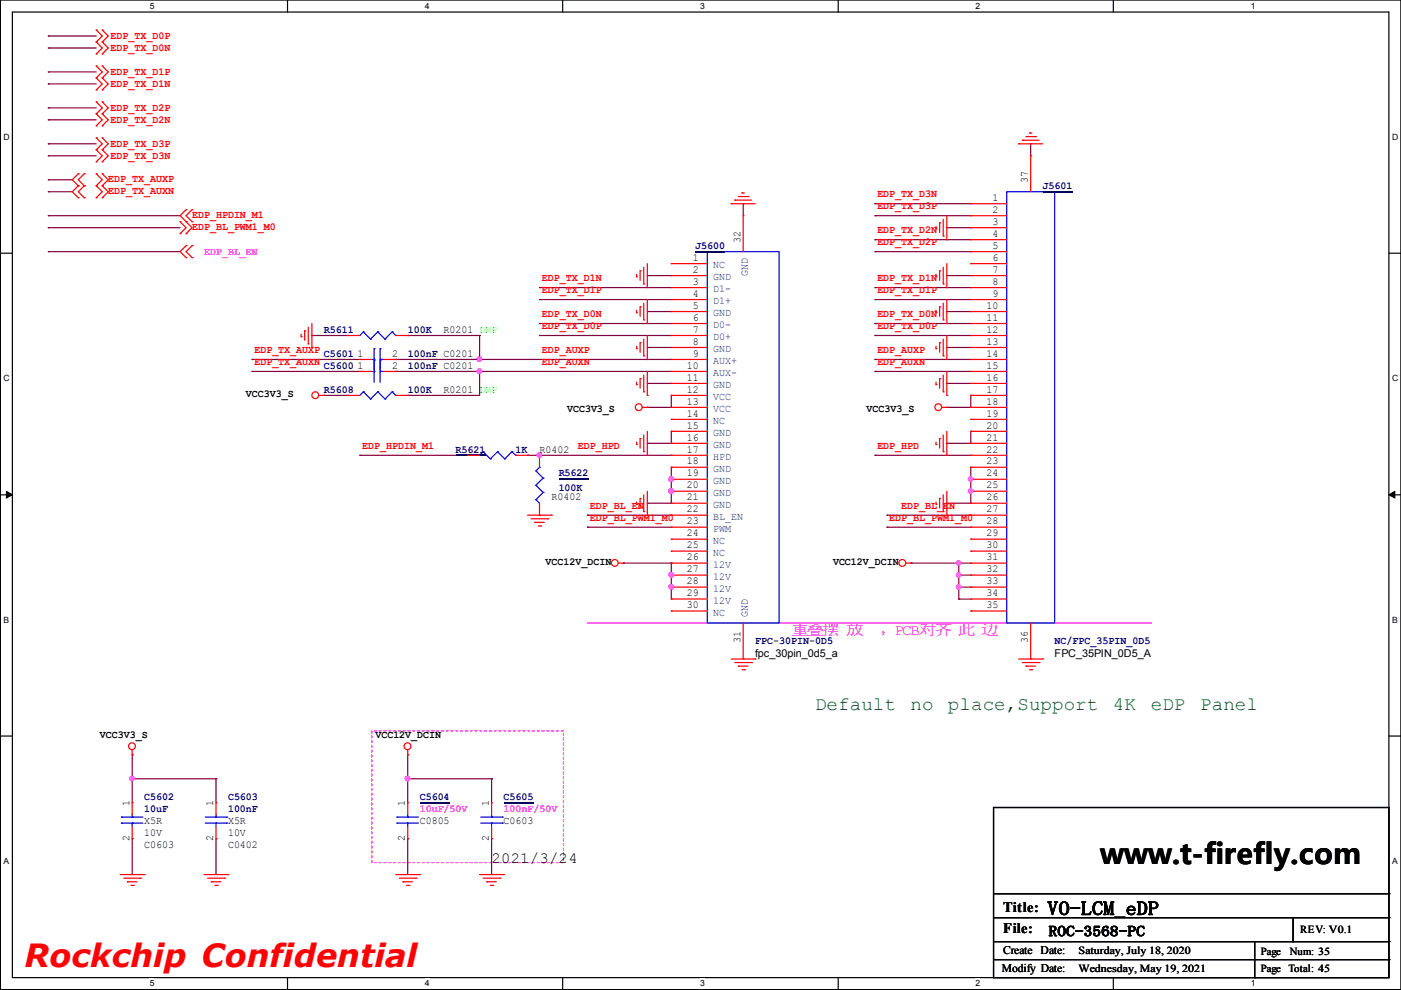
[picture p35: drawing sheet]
<svg xmlns="http://www.w3.org/2000/svg" width="297mm" height="210mm" viewBox="0 0 297 210" stroke-linecap="round" stroke-linejoin="round" font-family="sans-serif">
<defs><g id="words">
<text font-size="6.8" fill="#f00" x="5.2" y="205">Rockchip Confidential</text>
<text font-size="6" x="233.3" y="183.2">www.t-firefly.com</text>
<g font-size="4.1" fill="#008000">
<text x="172.8" y="150.5">Default</text>
<text x="193" y="150.5">no</text>
<text x="201" y="150.5">place,Support</text>
<text x="235.9" y="150.5">4K</text>
<text x="244" y="150.5">eDP</text>
<text x="254.5" y="150.5">Panel</text>
</g>
<text font-size="4.1" x="222.1" y="194">VO-LCM_eDP</text>
<g font-size="3.3" fill="#f0f">
<text x="167.7" y="134.7">重叠摆 放</text>
<text x="186.4" y="134.7">，PCB对齐 此 边</text>
</g>
<text font-size="3.3" x="104.2" y="183">2021/3/24</text>
<g font-size="3">
<text x="212.7" y="193.3">Title:</text>
<text x="212.7" y="197.9">File:</text>
<text x="222.3" y="198.5">ROC-3568-PC</text>
</g>
<g font-size="2.5">
<text x="212.7" y="202.4">Create Date:</text>
<text x="212.4" y="206.2">Modify Date:</text>
</g>
<g font-size="2.3" fill="#f00">
<text x="23.5" y="8.3">EDP_TX_D0P</text>
<text x="23.5" y="10.9">EDP_TX_D0N</text>
<text x="23.5" y="15.9">EDP_TX_D1P</text>
<text x="23.5" y="18.5">EDP_TX_D1N</text>
<text x="23.5" y="23.6">EDP_TX_D2P</text>
<text x="23.5" y="26.1">EDP_TX_D2N</text>
<text x="23.5" y="31.2">EDP_TX_D3P</text>
<text x="23.5" y="33.7">EDP_TX_D3N</text>
<text x="22.9" y="38.5">EDP_TX_AUXP</text>
<text x="22.9" y="41.1">EDP_TX_AUXN</text>
<text x="186" y="41.8">EDP_TX_D3N</text>
<text x="40.7" y="46.2">EDP_HPDIN_M1</text>
<text x="186" y="44.4">EDP_TX_D3P</text>
<text x="40.7" y="48.7">EDP_BL_PWM1_M0</text>
<text x="186" y="49.5">EDP_TX_D2N</text>
<text x="186" y="52">EDP_TX_D2P</text>
<text x="114.9" y="59.6">EDP_TX_D1N</text>
<text x="186" y="59.6">EDP_TX_D1N</text>
<text x="114.9" y="62.2">EDP_TX_D1P</text>
<text x="186" y="62.2">EDP_TX_D1P</text>
<text x="114.9" y="67.2">EDP_TX_D0N</text>
<text x="114.9" y="69.8">EDP_TX_D0P</text>
<text x="186" y="67.2">EDP_TX_D0N</text>
<text x="186" y="69.8">EDP_TX_D0P</text>
<text x="53.9" y="74.9">EDP_TX_AUXP</text>
<text x="53.9" y="77.4">EDP_TX_AUXN</text>
<text x="114.9" y="74.9">EDP_AUXP</text>
<text x="114.9" y="77.4">EDP_AUXN</text>
<text x="186" y="74.9">EDP_AUXP</text>
<text x="186" y="77.4">EDP_AUXN</text>
<text x="76.8" y="95.2">EDP_HPDIN_M1</text>
<text x="122.5" y="95.2">EDP_HPD</text>
<text x="186" y="95.2">EDP_HPD</text>
<text x="125.1" y="107.9">EDP_BL_EN</text>
<text x="191.1" y="107.9">EDP_BL_EN</text>
<text x="125.1" y="110.4">EDP_BL_PWM1_M0</text>
<text x="188.6" y="110.4">EDP_BL_PWM1_M0</text>
</g>
<g font-size="2.3">
<text x="217.9" y="38.9" transform="rotate(-90 217.9 38.9)">37</text>
<text x="210.4" y="42.6">1</text>
<text x="210.4" y="45.1">2</text>
<text x="210.4" y="47.7">3</text>
<text x="157" y="51.6" transform="rotate(-90 157 51.6)">32</text>
<text x="210.4" y="50.2">4</text>
<text x="210.4" y="52.8">5</text>
<text x="146.9" y="55.3">1</text>
<text x="146.9" y="57.8">2</text>
<text x="210.4" y="55.3">6</text>
<text x="210.4" y="57.8">7</text>
<text x="146.9" y="60.4">3</text>
<text x="146.9" y="62.9">4</text>
<text x="146.9" y="65.5">5</text>
<text x="209.1" y="65.5">10</text>
<text x="210.4" y="60.4">8</text>
<text x="210.4" y="62.9">9</text>
<text x="94.1" y="70.5">R0201 DNP</text>
<text x="146.9" y="68">6</text>
<text x="146.9" y="70.5">7</text>
<text x="209.1" y="68">11</text>
<text x="209.1" y="70.5">12</text>
<text x="75.8" y="75.6">1</text>
<text x="83.1" y="75.6">2</text>
<text x="146.9" y="73.1">8</text>
<text x="146.9" y="75.6">9</text>
<text x="209.1" y="73.1">13</text>
<text x="209.1" y="75.6">14</text>
<text x="75.8" y="78.2">1</text>
<text x="83.1" y="78.2">2</text>
<text x="94.1" y="83.2">R0201</text>
<text x="145.6" y="78.2">10</text>
<text x="145.6" y="80.7">11</text>
<text x="145.6" y="83.2">12</text>
<text x="209.1" y="78.2">15</text>
<text x="209.1" y="80.7">16</text>
<text x="209.1" y="83.2">17</text>
<text x="52.2" y="84.3">VCC3V3_S</text>
<text x="120.2" y="87.3">VCC3V3_S</text>
<text x="145.6" y="85.8">13</text>
<text x="145.6" y="88.3">14</text>
<text x="183.7" y="87.3">VCC3V3_S</text>
<text x="209.1" y="85.8">18</text>
<text x="209.1" y="88.3">19</text>
<text x="114.4" y="95.9">R0402</text>
<text x="145.6" y="90.9">15</text>
<text x="145.6" y="93.4">16</text>
<text x="145.6" y="95.9">17</text>
<text x="209.1" y="90.9">20</text>
<text x="209.1" y="93.4">21</text>
<text x="209.1" y="95.9">22</text>
<text x="145.6" y="98.5">18</text>
<text x="145.6" y="101">19</text>
<text x="209.1" y="98.5">23</text>
<text x="209.1" y="101">24</text>
<text x="116.9" y="106.1">R0402</text>
<text x="145.6" y="103.6">20</text>
<text x="145.6" y="106.1">21</text>
<text x="209.1" y="103.6">25</text>
<text x="209.1" y="106.1">26</text>
<text x="145.6" y="108.6">22</text>
<text x="145.6" y="111.2">23</text>
<text x="145.6" y="113.7">24</text>
<text x="209.1" y="108.6">27</text>
<text x="209.1" y="111.2">28</text>
<text x="209.1" y="113.7">29</text>
<text x="115.7" y="119.8">VCC12V_DCIN</text>
<text x="145.6" y="116.3">25</text>
<text x="145.6" y="118.8">26</text>
<text x="176.6" y="119.8">VCC12V_DCIN</text>
<text x="209.1" y="116.3">30</text>
<text x="209.1" y="118.8">31</text>
<text x="145.6" y="121.3">27</text>
<text x="145.6" y="123.9">28</text>
<text x="209.1" y="121.3">32</text>
<text x="209.1" y="123.9">33</text>
<text x="145.6" y="126.4">29</text>
<text x="145.6" y="129">30</text>
<text x="209.1" y="126.4">34</text>
<text x="209.1" y="129">35</text>
<text x="157" y="136.4" transform="rotate(-90 157 136.4)">31</text>
<text x="217.9" y="136.4" transform="rotate(-90 217.9 136.4)">36</text>
<text x="160.1" y="139.4">fpc_30pin_0d5_a</text>
<text x="223.6" y="139.4">FPC_35PIN_0D5_A</text>
<text x="21.2" y="156.4">VCC3V3_S</text>
<text x="79.6" y="156.4">VCC12V_DCIN</text>
<text x="27.4" y="171" transform="rotate(-90 27.4 171)">1</text>
<text x="45.2" y="171" transform="rotate(-90 45.2 171)">1</text>
<text x="85.9" y="171" transform="rotate(-90 85.9 171)">1</text>
<text x="103.6" y="171" transform="rotate(-90 103.6 171)">1</text>
<text x="27.4" y="178.3" transform="rotate(-90 27.4 178.3)">2</text>
<text x="30.6" y="179.8">C0603</text>
<text x="30.6" y="174.7">X5R</text>
<text x="30.6" y="177.2">10V</text>
<text x="45.2" y="178.3" transform="rotate(-90 45.2 178.3)">2</text>
<text x="48.3" y="179.8">C0402</text>
<text x="48.3" y="174.7">X5R</text>
<text x="48.3" y="177.2">10V</text>
<text x="85.9" y="178.3" transform="rotate(-90 85.9 178.3)">2</text>
<text x="89" y="174.7">C0805</text>
<text x="103.6" y="178.3" transform="rotate(-90 103.6 178.3)">2</text>
<text x="106.8" y="174.7">C0603</text>
<text x="275.7" y="197.9">REV: V0.1</text>
<text x="228.7" y="202.2">Saturday, July 18, 2020</text>
<text x="267.3" y="202.5">Page</text>
<text x="273.5" y="202.5">Num: 35</text>
<text x="228.7" y="206">Wednesday, May 19, 2021</text>
<text x="267.3" y="206">Page</text>
<text x="273.2" y="206">Total: 45</text>
</g>
<g font-size="2.3" fill="#000080">
<text x="221.1" y="40.1">J5601</text>
<text x="147.4" y="52.8">J5600</text>
<text x="68.7" y="70.5">R5611</text>
<text x="86.4" y="70.5">100K</text>
<text x="68.7" y="75.6">C5601</text>
<text x="86.4" y="75.6">100nF C0201</text>
<text x="68.7" y="78.2">C5600</text>
<text x="68.7" y="83.2">R5608</text>
<text x="86.4" y="78.2">100nF C0201</text>
<text x="86.4" y="83.2">100K</text>
<text x="96.6" y="95.9">R5621</text>
<text x="109.3" y="95.9">1K</text>
<text x="118.4" y="101">R5622</text>
<text x="118.4" y="104.1">100K</text>
<text x="160.1" y="136.6">FPC-30PIN-0D5</text>
<text x="223.6" y="136.6">NC/FPC_35PIN_0D5</text>
<text x="30.6" y="169.6">C5602</text>
<text x="30.6" y="172.1">10uF</text>
<text x="48.3" y="169.6">C5603</text>
<text x="48.3" y="172.1">100nF</text>
<text x="89" y="169.6">C5604</text>
<text x="106.8" y="169.6">C5605</text>
</g>
<g font-size="2.3" fill="#f0f">
<text x="43.3" y="54">EDP_BL_EN</text>
<text x="89" y="172.1">10uF/50V</text>
<text x="106.8" y="172.1">100nF/50V</text>
</g>
<g font-size="2.3" fill="#004080">
<text x="151.2" y="56.9">NC</text>
<text x="151.2" y="59.5">GND</text>
<text x="158.6" y="58.4" transform="rotate(-90 158.6 58.4)">GND</text>
<text x="151.2" y="62">D1-</text>
<text x="151.2" y="64.5">D1+</text>
<text x="151.2" y="67.1">GND</text>
<text x="151.2" y="69.6">D0-</text>
<text x="151.2" y="72.2">D0+</text>
<text x="151.2" y="74.7">GND</text>
<text x="151.2" y="77.2">AUX+</text>
<text x="151.2" y="79.8">AUX-</text>
<text x="151.2" y="82.3">GND</text>
<text x="151.2" y="84.9">VCC</text>
<text x="151.2" y="87.4">VCC</text>
<text x="151.2" y="89.9">NC</text>
<text x="151.2" y="92.5">GND</text>
<text x="151.2" y="95">GND</text>
<text x="151.2" y="97.6">HPD</text>
<text x="151.2" y="100.1">GND</text>
<text x="151.2" y="102.6">GND</text>
<text x="151.2" y="105.2">GND</text>
<text x="151.2" y="107.7">GND</text>
<text x="151.2" y="110.3">BL_EN</text>
<text x="151.2" y="112.8">PWM</text>
<text x="151.2" y="115.3">NC</text>
<text x="151.2" y="117.9">NC</text>
<text x="151.2" y="120.4">12V</text>
<text x="151.2" y="123">12V</text>
<text x="151.2" y="125.5">12V</text>
<text x="151.2" y="128">12V</text>
<text x="151.2" y="130.6">NC</text>
<text x="158.6" y="130.8" transform="rotate(-90 158.6 130.8)">GND</text>
</g>
<text font-size="2.3" fill="#0f0" x="101.7" y="83.2">DNP</text>
<g font-size="1.8">
<text x="31.7" y="1.9">5</text>
<text x="90.1" y="1.9">4</text>
<text x="148.4" y="1.9">3</text>
<text x="206.8" y="1.9">2</text>
<text x="265.2" y="1.9">1</text>
<text x=".8" y="29.7">D</text>
<text x="295.1" y="29.7">D</text>
<text x=".8" y="80.9">C</text>
<text x="295.1" y="80.9">C</text>
<text x=".8" y="132.1">B</text>
<text x="295.1" y="132.1">B</text>
<text x=".8" y="183.2">A</text>
<text x="295.1" y="183.2">A</text>
<text x="31.7" y="209.1">5</text>
<text x="90.1" y="209.1">4</text>
<text x="148.4" y="209.1">3</text>
<text x="206.8" y="209.1">2</text>
<text x="265.2" y="209.1">1</text>
</g>
</g></defs>
<path d="M.1 0h296.9v209.8h-296.9zM2.6 2.6h291.9v204.7h-291.9z" fill="none" stroke="#000" stroke-width=".25"/>
<g fill="#fff">
<path d="M31.7 .3h1v1.9h-1z"/>
<path d="M31.7 207.5h1v2h-1z"/>
</g>
<path d="M61 0v2.6M61 207.3v2.5" fill="none" stroke="#000" stroke-width=".25"/>
<g fill="#fff">
<path d="M90.1 .3h.9v1.9h-.9z"/>
<path d="M90.1 207.5h.9v2h-.9z"/>
</g>
<path d="M119.3 0v2.6M119.3 207.3v2.5" fill="none" stroke="#000" stroke-width=".25"/>
<g fill="#fff">
<path d="M148.4 .3h1v1.9h-1z"/>
<path d="M148.4 207.5h1v2h-1z"/>
</g>
<path d="M177.7 0v2.6M177.7 207.3v2.5" fill="none" stroke="#000" stroke-width=".25"/>
<g fill="#fff">
<path d="M206.8 .3h1v1.9h-1z"/>
<path d="M206.8 207.5h1v2h-1z"/>
</g>
<path d="M236.1 0v2.6M236.1 207.3v2.5" fill="none" stroke="#000" stroke-width=".25"/>
<g fill="#fff">
<path d="M265.2 .3h.9v1.9h-.9z"/>
<path d="M265.2 207.5h.9v2h-.9z"/>
<path d="M.8 28.1h1.1v2h-1.1z"/>
<path d="M295.1 28.1h1.2v2h-1.2z"/>
<path d="M.8 79.3h1.1v1.9h-1.1z"/>
<path d="M295.1 79.3h1.2v1.9h-1.2z"/>
</g>
<path d="M.1 53.7h2.5M294.5 53.7h2.5" fill="none" stroke="#000" stroke-width=".25"/>
<g fill="#fff">
<path d="M.8 130.5h1.1v1.9h-1.1z"/>
<path d="M295.1 130.5h1.1v1.9h-1.1z"/>
</g>
<path d="M.1 104.9h2.5M294.5 104.9h2.5" fill="none" stroke="#000" stroke-width=".25"/>
<path d="M1.4 104.2l1.2 .7-1.2 .7zM294.5 104.9l1.2-.7v1.4z" fill="#000" stroke="#000" stroke-width=".21"/>
<g fill="#fff">
<path d="M.8 181.6h1v2h-1z"/>
<path d="M295.1 181.6h1.1v2h-1.1z"/>
</g>
<g fill="none" stroke="#000" stroke-width=".25">
<path d="M.1 156.1h2.5M294.5 156.1h2.5M210.7 171.2h83.8v36.1h-83.8zM210.7 189.5h83.8M210.7 194.6h83.8M210.7 199.7h83.8M266 199.7v7.6M274.2 199.7h.1M274.2 194.6v5.1M294.5 189.5h.1M294.5 194.6h.1M294.5 199.7h.1"/>
<path d="M210.7 203.5h83.8M266 207.3h.1M294.5 203.5h.1"/>
</g>
<path d="M124.5 132.1h119.4M243.9 132.1h.1" fill="none" stroke="#f0f" stroke-width=".25"/>
<path d="M78.8 155h40.7v27.9h-40.7z" fill="none" stroke="#f0f" stroke-width=".25" stroke-dasharray=".5 .5"/>
<g fill="none" stroke="#800040" stroke-width=".25">
<path d="M10.2 7.6h.1M10.2 10.2h.1M10.2 15.3h.1M10.2 17.8h.1M10.2 7.6h10.2M10.2 10.2h10.2M10.2 15.3h10.2M10.2 17.8h10.2M10.2 22.9h.1M10.2 25.4h.1M10.2 30.5h.1M10.2 33h.1"/>
<path d="M10.2 38.1h.1M10.2 22.9h10.2M10.2 25.4h10.2M10.2 30.5h10.2M10.2 33h10.2M10.2 38.1h5.1M218.5 30.5h.1M218.5 30.5v2.5M10.2 40.7h.1M10.2 48.3h.1M10.2 53.4h.1M10.2 45.7h.1"/>
<path d="M10.2 40.7h5.1M10.2 48.3h28M10.2 45.7h28M10.2 53.4h28M137.2 58.4h.1M137.2 58.4h5.1M157.6 43.2h.1M157.6 43.2v2.5M185.5 43.2h.1M185.5 45.7h.1M185.5 50.8h.1M185.5 53.4h.1"/>
<path d="M185.5 43.2h20.3M185.5 45.7h20.3M185.5 50.8h20.3M185.5 53.4h20.3M200.7 48.3h.1M200.7 58.4h.1M200.7 48.3h5.1M200.7 58.4h5.1M53.4 76.2h.1M53.4 78.8h.1M53.4 78.8h22.9M53.4 76.2h22.9"/>
<path d="M66.1 71.1h.1M66.1 71.1h7.6M83.9 78.8h.1M83.9 76.2h.1M83.9 78.8h58.4M83.9 76.2h58.4M86.4 71.1h.1M86.4 71.1h15.3M101.7 76.2h.1M101.7 78.8h.1M101.7 71.1h.1M101.7 78.8v5h-15.3"/>
<path d="M101.7 71.1v5.1M114.4 61h.1M114.4 63.5h.1M114.4 68.6h.1M114.4 71.1h.1M114.4 71.1h27.9M114.4 61h27.9M114.4 63.5h27.9M114.4 68.6h27.9M137.2 66.1h.1M137.2 73.7h.1M137.2 66.1h5.1"/>
<path d="M137.2 73.7h5.1M185.5 61h.1M185.5 63.5h.1M185.5 68.6h.1M185.5 71.1h.1M185.5 76.2h.1M185.5 78.8h.1M185.5 78.8h20.3M185.5 76.2h20.3M185.5 71.1h20.3M185.5 61h20.3M185.5 63.5h20.3"/>
<path d="M185.5 68.6h20.3M200.7 66.1h.1M200.7 73.7h.1M200.7 66.1h5.1M200.7 73.7h5.1M68.7 83.8h.1M68.7 83.8h5M76.3 96.5h.1M76.3 96.5h22.8M86.4 83.8h.1M111.8 96.5h.1M111.8 96.5h30.5"/>
<path d="M114.4 96.5h.1M137.2 86.4h.1M137.2 81.3h.1M137.2 94h.1M137.2 81.3h5.1M142.3 83.8h.1M142.3 91.5h.1M142.3 99.1h.1M142.3 83.8v2.6h-5.1M142.3 99.1v7.6h-5.1M142.3 91.5v2.5h-5.1M185.5 96.5h.1"/>
<path d="M185.5 96.5h20.3M200.7 81.3h.1M200.7 86.4h.1M200.7 94h.1M200.7 81.3h5.1M205.8 91.5h.1M205.8 99.1h.1M205.8 83.8h.1M205.8 83.8v2.6h-5.1M205.8 99.1v7.6h-5.1M205.8 91.5v2.5h-5.1M124.5 109.2h.1"/>
<path d="M124.5 111.8h.1M124.5 109.2h17.8M124.5 111.8h17.8M132.2 119.4h.1M132.2 119.4h10.1M137.2 106.7h.1M142.3 119.4h.1M142.3 101.6h.1M142.3 104.2h.1M142.3 119.4v7.6M188 109.2h.1M188 111.8h.1"/>
<path d="M188 109.2h17.8M188 111.8h17.8M193.1 119.4h.1M193.1 119.4h12.7M200.7 106.7h.1M203.3 119.4h.1M203.3 119.4v7.6M205.8 101.6h.1M205.8 104.2h.1M142.3 121.9h.1M142.3 124.5h.1M203.3 121.9h.1"/>
<path d="M203.3 124.5h.1M203.3 127h.1M203.3 121.9h2.5M203.3 124.5h2.5M203.3 127h2.5M28 160h.1M28 177.8h.1M28 165.1h.1M28 160v10.2M28 177.8v7.6M28 165.1h17.8M45.8 165.1h.1"/>
<path d="M45.8 177.8h.1M45.8 165.1v5.1M45.8 177.8v7.6M86.4 160h.1M86.4 165.1h.1M86.4 177.8h.1M86.4 165.1h17.8M86.4 160v10.2M86.4 177.8v7.6M104.2 165.1h.1M104.2 177.8h.1M104.2 165.1v5.1"/>
<path d="M104.2 177.8v7.6"/>
</g>
<g fill="#f0f" stroke="#f0f" stroke-width=".25">
<circle cx="101.6" cy="76.2" r=".47"/>
<circle cx="28" cy="165.1" r=".47"/>
<circle cx="101.6" cy="78.7" r=".47"/>
<circle cx="142.3" cy="124.4" r=".47"/>
<circle cx="142.3" cy="121.9" r=".47"/>
<circle cx="142.3" cy="101.6" r=".47"/>
<circle cx="142.3" cy="104.1" r=".47"/>
<circle cx="86.4" cy="165.1" r=".47"/>
<circle cx="203.2" cy="119.4" r=".47"/>
<circle cx="203.2" cy="121.9" r=".47"/>
<circle cx="203.2" cy="124.4" r=".47"/>
<circle cx="205.8" cy="104.1" r=".47"/>
<circle cx="205.8" cy="101.6" r=".47"/>
<circle cx="114.3" cy="96.5" r=".47"/>
</g>
<g fill="none" stroke="#f00" stroke-width=".25">
<path d="M20.4 8.9h.1M20.4 6.4h.1M20.4 11.4h.1M20.4 16.5h.1M20.4 14h.1M20.4 19.1h.1M20.4 6.4l1.3 1.2-1.3 1.3M20.4 8.9l1.3 1.3-1.3 1.2M20.4 14l1.3 1.3-1.3 1.2M20.4 16.5l1.3 1.3-1.3 1.3M21.7 8.9h.1M21.7 6.4h.1"/>
<path d="M21.7 11.4h.1M21.7 16.5h.1M21.7 14h.1M21.7 19.1h.1M21.7 6.4l1.2 1.2-1.2 1.3M21.7 8.9l1.2 1.3-1.2 1.2M21.7 14l1.2 1.3-1.2 1.2M21.7 16.5l1.2 1.3-1.2 1.3M16.6 36.8h.1M16.6 39.4h.1M16.6 36.8l-1.3 1.3 1.3 1.3M16.6 39.4l-1.3 1.3 1.3 1.2"/>
<path d="M17.9 39.4h.1M17.9 36.8h.1M17.9 36.8l-1.3 1.3 1.3 1.3M17.9 39.4l-1.3 1.3 1.3 1.2M20.4 24.1h.1M20.4 21.6h.1M20.4 26.7h.1M20.4 31.8h.1M20.4 29.2h.1M20.4 34.3h.1M20.4 39.4h.1M20.4 36.8h.1"/>
<path d="M20.4 21.6l1.3 1.3-1.3 1.2M20.4 24.1l1.3 1.3-1.3 1.3M20.4 29.2l1.3 1.3-1.3 1.3M20.4 31.8l1.3 1.2-1.3 1.3M20.4 36.8l1.3 1.3-1.3 1.3M20.4 39.4l1.3 1.3-1.3 1.2M21.7 24.1h.1M21.7 21.6h.1M21.7 26.7h.1M21.7 31.8h.1M21.7 29.2h.1M21.7 34.3h.1"/>
<path d="M21.7 39.4h.1M21.7 36.8h.1M21.7 21.6l1.2 1.3-1.2 1.2M21.7 24.1l1.2 1.3-1.2 1.3M21.7 29.2l1.2 1.3-1.2 1.3M21.7 31.8l1.2 1.2-1.2 1.3M21.7 36.8l1.2 1.3-1.2 1.3M21.7 39.4l1.2 1.3-1.2 1.2M216 30.5h.1M216 30.5h5.1M216.7 29.7h.1M216.7 29.7h3.6"/>
<path d="M217.5 29h2M218.3 28.2h.1M218.3 28.2h.5M218.5 33h.1M218.5 33v7.7M219.5 29h.1M16.6 41.9h.1M17.9 41.9h.1M20.4 41.9h.1M21.7 41.9h.1M38.2 49.5h.1M38.2 47h.1"/>
<path d="M38.2 47l1.3 1.3-1.3 1.2M39.5 49.5h.1M39.5 47h.1M39.5 54.6h.1M39.5 52.1h.1M39.5 44.5h.1M39.5 44.5l-1.3 1.2 2.5 2.6-1.2 1.2M39.5 52.1l-1.3 1.3 1.3 1.2M40.7 52.1h.1M40.7 54.6h.1M40.7 47h.1M40.7 44.5h.1"/>
<path d="M40.7 52.1l-1.2 1.3 1.2 1.2M40.7 44.5l-1.2 1.2 1.2 1.3M135 58.7h.1M135 58.2v.5M135.7 57.4h.1M135.7 57.4v2.1M136.5 56.7v3.5M137.2 55.9v5.1M142.3 55.9h.1M142.3 58.4h.1M142.3 55.9h7.6M142.3 58.4h7.6"/>
<path d="M155 43.2h.1M155 43.2h5.1M155.8 42.4h.1M155.8 42.4h3.5M156.5 41.7h2.1M157.3 40.9h.1M157.3 40.9h.5M157.6 45.7h.1M157.6 45.7v7.7M158.6 41.7h.1M198.5 48.5h.1M198.5 58.7h.1"/>
<path d="M198.5 48v.5M198.5 58.2v.5M199.2 47.3h.1M199.2 57.4h.1M199.2 47.3v2M199.2 57.4v2.1M200 50.1h.1M200 46.5v3.6M200 56.7v3.5M200.7 50.8h.1M200.7 45.7v5.1M200.7 55.9v5.1"/>
<path d="M205.8 43.2h.1M205.8 45.7h.1M205.8 48.3h.1M205.8 50.8h.1M205.8 53.4h.1M205.8 55.9h.1M205.8 58.4h.1M205.8 43.2h7.6M205.8 45.7h7.6M205.8 48.3h7.6M205.8 50.8h7.6M205.8 53.4h7.6"/>
<path d="M205.8 55.9h7.6M205.8 58.4h7.6M63.8 71.4h.1M63.8 70.9v.5M64.6 70.1h.1M64.6 70.1v2.1M65.4 72.9h.1M65.4 69.4v3.5M66.1 73.7h.1M66.1 68.6v5.1M73.7 71.1h.1M73.7 71.1h2.6"/>
<path d="M76.3 78.8h.1M76.3 76.2h.1M76.3 76.2h2.5M76.3 78.8h2.5M81.4 76.2h2.5M81.4 78.8h2.5M83.9 78.8h.1M83.9 76.2h.1M83.9 71.1h2.5M86.4 71.1h.1M135 73.9h.1M135 66.3h.1"/>
<path d="M135 65.8v.5M135 73.4v.5M135.7 72.7h.1M135.7 65h.1M135.7 65v2.1M135.7 72.7v2M136.5 75.5h.1M136.5 67.8h.1M136.5 60.2h.1M136.5 64.3v3.5M136.5 71.9v3.6M136.5 79.5v3.6"/>
<path d="M137.2 76.2h.1M137.2 68.6h.1M137.2 61h.1M137.2 63.5v5.1M137.2 71.1v5.1M137.2 78.8v5M142.3 61h.1M142.3 63.5h.1M142.3 66.1h.1M142.3 68.6h.1M142.3 71.1h.1M142.3 73.7h.1"/>
<path d="M142.3 76.2h.1M142.3 78.8h.1M142.3 61h7.6M142.3 63.5h7.6M142.3 66.1h7.6M142.3 68.6h7.6M142.3 71.1h7.6M142.3 73.7h7.6M142.3 76.2h7.6M142.3 78.8h7.6M198.5 66.3h.1M198.5 73.9h.1"/>
<path d="M198.5 65.8v.5M198.5 73.4v.5M199.2 65h.1M199.2 72.7h.1M199.2 65v2.1M199.2 72.7v2M200 60.2h.1M200 67.8h.1M200 75.5h.1M200 64.3v3.5M200 71.9v3.6M200 79.5v3.6"/>
<path d="M200.7 61h.1M200.7 68.6h.1M200.7 76.2h.1M200.7 63.5v5.1M200.7 71.1v5.1M200.7 78.8v5M205.8 61h.1M205.8 63.5h.1M205.8 66.1h.1M205.8 68.6h.1M205.8 71.1h.1M205.8 73.7h.1"/>
<path d="M205.8 76.2h.1M205.8 78.8h.1M205.8 61h7.6M205.8 63.5h7.6M205.8 66.1h7.6M205.8 68.6h7.6M205.8 71.1h7.6M205.8 73.7h7.6M205.8 76.2h7.6M205.8 78.8h7.6M67.6 83.8h1.1M68.7 83.8h.1"/>
<path d="M73.7 83.8h.1M73.7 83.8h2.6M83.9 83.8h2.5M86.4 83.8h.1M99.1 96.5h.1M99.1 96.5h2.6M109.3 96.5h2.5M111.8 96.5h.1M114.4 96.5h.1M114.4 96.5v2.6M135 94.2h.1M135 81.5h.1"/>
<path d="M135 81v.5M135 93.7v.5M135.7 93h.1M135.7 80.3h.1M135.7 80.3v2M135.7 93v2M136.2 86.4h1M136.5 95.8h.1M136.5 83.1h.1M136.5 92.2v3.6M137.2 86.4h.1M137.2 96.5h.1"/>
<path d="M137.2 83.8h.1M137.2 91.5v5M142.3 81.3h.1M142.3 83.8h.1M142.3 86.4h.1M142.3 88.9h.1M142.3 91.5h.1M142.3 94h.1M142.3 96.5h.1M142.3 99.1h.1M142.3 83.8h7.6M142.3 86.4h7.6"/>
<path d="M142.3 81.3h7.6M142.3 88.9h7.6M142.3 91.5h7.6M142.3 94h7.6M142.3 96.5h7.6M142.3 99.1h7.6M198.5 81.5h.1M198.5 94.2h.1M198.5 81v.5M198.5 93.7v.5M199.2 80.3h.1M199.2 93h.1"/>
<path d="M199.2 80.3v2M199.2 93v2M199.7 86.4h1M200 83.1h.1M200 95.8h.1M200 92.2v3.6M200.7 83.8h.1M200.7 86.4h.1M200.7 96.5h.1M200.7 91.5v5M205.8 81.3h.1M205.8 83.8h.1"/>
<path d="M205.8 86.4h.1M205.8 88.9h.1M205.8 91.5h.1M205.8 94h.1M205.8 96.5h.1M205.8 99.1h.1M205.8 83.8h7.6M205.8 86.4h7.6M205.8 81.3h7.6M205.8 88.9h7.6M205.8 91.5h7.6M205.8 94h7.6"/>
<path d="M205.8 96.5h7.6M205.8 99.1h7.6M111.8 109.2h5.1M112.6 110h3.6M113.4 110.8h.1M113.4 110.8h2M114.1 111.5h.5M114.4 109.2h.1M114.4 106.7v2.5M114.6 111.5h.1M116.2 110h.1M116.9 109.2h.1"/>
<path d="M131.1 119.4h1.1M132.2 119.4h.1M135 106.9h.1M135 106.4v.5M135.7 105.7h.1M135.7 105.7v2M136.5 108.5h.1M136.5 104.9v3.6M137.2 109.2h.1M137.2 104.2v5M142.3 101.6h.1M142.3 104.2h.1"/>
<path d="M142.3 106.7h.1M142.3 109.2h.1M142.3 111.8h.1M142.3 114.3h.1M142.3 116.9h.1M142.3 119.4h.1M142.3 119.4h7.6M142.3 109.2h7.6M142.3 101.6h7.6M142.3 104.2h7.6M142.3 106.7h7.6M142.3 111.8h7.6"/>
<path d="M142.3 114.3h7.6M142.3 116.9h7.6M192.1 119.4h1M193.1 119.4h.1M198.5 106.9h.1M198.5 106.4v.5M199.2 105.7h.1M199.2 105.7v2M200 108.5h.1M200 104.9v3.6M200.7 109.2h.1M200.7 104.2v5"/>
<path d="M205.8 101.6h.1M205.8 104.2h.1M205.8 106.7h.1M205.8 109.2h.1M205.8 111.8h.1M205.8 114.3h.1M205.8 116.9h.1M205.8 119.4h.1M205.8 119.4h7.6M205.8 109.2h7.6M205.8 101.6h7.6M205.8 104.2h7.6"/>
<path d="M205.8 106.7h7.6M205.8 111.8h7.6M205.8 114.3h7.6M205.8 116.9h7.6M142.3 121.9h.1M142.3 124.5h.1M142.3 127h.1M142.3 129.6h.1M142.3 121.9h7.6M142.3 124.5h7.6M142.3 127h7.6M142.3 129.6h7.6"/>
<path d="M155 139.7h5.1M157.6 139.7h.1M157.6 132.1v7.6M160.1 139.7h.1M205.8 121.9h.1M205.8 124.5h.1M205.8 127h.1M205.8 129.6h.1M205.8 121.9h7.6M205.8 124.5h7.6M205.8 127h7.6M205.8 129.6h7.6"/>
<path d="M216 139.7h5.1M218.5 139.7h.1M218.5 132.1v7.6M221.1 139.7h.1M28 159v1M86.4 159v1M155.8 140.5h3.5M156.5 141.2h.1M156.5 141.2h2.1M157.3 142h.5M157.8 142h.1M159.3 140.5h.1"/>
<path d="M216.7 140.5h3.6M217.5 141.2h.1M217.5 141.2h2M218.3 142h.5M218.8 142h.1M220.3 140.5h.1M28 160h.1M28 170.2h.1M28 177.8h.1M28 170.2v2.5M28 175.3v2.5M45.8 170.2h.1"/>
<path d="M45.8 177.8h.1M45.8 170.2v2.5M45.8 175.3v2.5M86.4 160h.1M86.4 170.2h.1M86.4 177.8h.1M86.4 170.2v2.5M86.4 175.3v2.5M104.2 170.2h.1M104.2 177.8h.1M104.2 170.2v2.5M104.2 175.3v2.5"/>
<path d="M25.5 185.4h5.1M26.2 186.2h3.6M27 187h.1M27 187h2M27.8 187.7h.5M28.3 187.7h.1M29.8 186.2h.1M30.6 185.4h.1M43.3 185.4h5M44 186.2h3.6M44.8 187h.1M44.8 187h2"/>
<path d="M45.6 187.7h.5M46.1 187.7h.1M47.6 186.2h.1M48.3 185.4h.1M83.9 185.4h5.1M84.7 186.2h3.5M85.4 187h.1M85.4 187h2.1M86.2 187.7h.5M86.7 187.7h.1M88.2 186.2h.1M89 185.4h.1"/>
<path d="M101.7 185.4h5.1M102.4 186.2h3.6M103.2 187h.1M103.2 187h2M104 187.7h.5M104.5 187.7h.1M106 186.2h.1M106.8 185.4h.1"/>
<circle cx="66.8" cy="83.8" r=".72"/>
<circle cx="135.4" cy="86.3" r=".72"/>
<circle cx="198.9" cy="86.3" r=".72"/>
<circle cx="130.3" cy="119.4" r=".72"/>
<circle cx="191.3" cy="119.4" r=".72"/>
<circle cx="28" cy="158.2" r=".72"/>
<circle cx="86.4" cy="158.2" r=".72"/>
</g>
<g fill="none" stroke="#00f" stroke-width=".25">
<path d="M149.9 53.4h15.3v78.7h-15.3zM213.4 40.7h10.2v91.4h-10.2zM77 70.4h.1M77 70.4l-.7 .7M77 70.4l1.6 1.5M78.6 71.9h.1M78.8 78.8h.5M78.8 76.2h.5M79.3 78.8h.1M79.3 76.5h.1M79.3 76.2h.1M79.3 73.9h.1"/>
<path d="M79.3 73.9v7.1M80.1 70.4h.1M80.1 70.4l-1.5 1.5M80.1 70.4l1.5 1.5M80.6 76.5h.1M80.6 78.8h.1M80.6 73.9h.1M80.6 76.2h.1M80.6 78.8h.8M80.6 73.9v7.1M80.6 76.2h.8M81.6 71.9h.1"/>
<path d="M83.1 70.4h.1M83.1 70.4l.8 .7M83.1 70.4l-1.5 1.5M83.9 71.1h.1M77 83.1h.1M77 83.1l-.7 .7M77 83.1l1.6 1.5M78.6 84.6h.1M80.1 83.1h.1M80.1 83.1l-1.5 1.5M80.1 83.1l1.5 1.5M81.6 84.6h.1"/>
<path d="M83.1 83.1h.1M83.1 83.1l-1.5 1.5M83.1 83.1l.8 .7M83.9 83.8h.1M102.4 95.8h.1M102.4 95.8l-.7 .7M102.4 95.8l1.6 1.5M104 97.3h.1M105.5 95.8h.1M105.5 95.8l-1.5 1.5M105.5 95.8l1.5 1.5M107 97.3h.1"/>
<path d="M108.5 95.8h.1M108.5 95.8l-1.5 1.5M108.5 95.8l.8 .7M109.3 96.5h.1M113.6 99.8h.1M113.6 99.8l1.5 1.6M114.4 99.1h.1M114.4 99.1l-.8 .7M113.6 105.9h.1M113.6 102.9h.1M113.6 105.9l.8 .8M113.6 102.9l1.5 1.5"/>
<path d="M115.1 104.4h.1M115.1 101.4h.1M115.1 104.4l-1.5 1.5M115.1 101.4l-1.5 1.5M25.7 174.5h.1M25.7 173.2h.1M25.7 174.5h4.6M25.7 173.2h4.6M28 173.2h.1M28 174.5h.1M28 172.7v.5M28 174.5v.8"/>
<path d="M43.5 174.5h4.6M43.5 173.2h4.6M45.8 173.2h.1M45.8 174.5h.1M45.8 172.7v.5M45.8 174.5v.8M48.1 174.5h.1M48.1 173.2h.1M84.2 174.5h.1M84.2 173.2h.1M84.2 174.5h4.5M84.2 173.2h4.5"/>
<path d="M86.4 173.2h.1M86.4 174.5h.1M86.4 172.7v.5M86.4 174.5v.8M101.9 174.5h4.6M101.9 173.2h4.6M104.2 173.2h.1M104.2 174.5h.1M104.2 172.7v.5M104.2 174.5v.8M106.5 174.5h.1M106.5 173.2h.1"/>
</g>
<path d="M147.4 53.4h6.4M221.1 40.7h6.3M96.6 96.6h6.4M118.4 101.7h6.4M89 170.2h6.3M106.8 170.2h6.3" fill="none" stroke="#000080" stroke-width=".25"/>
<use href="#words"/>
</svg>
